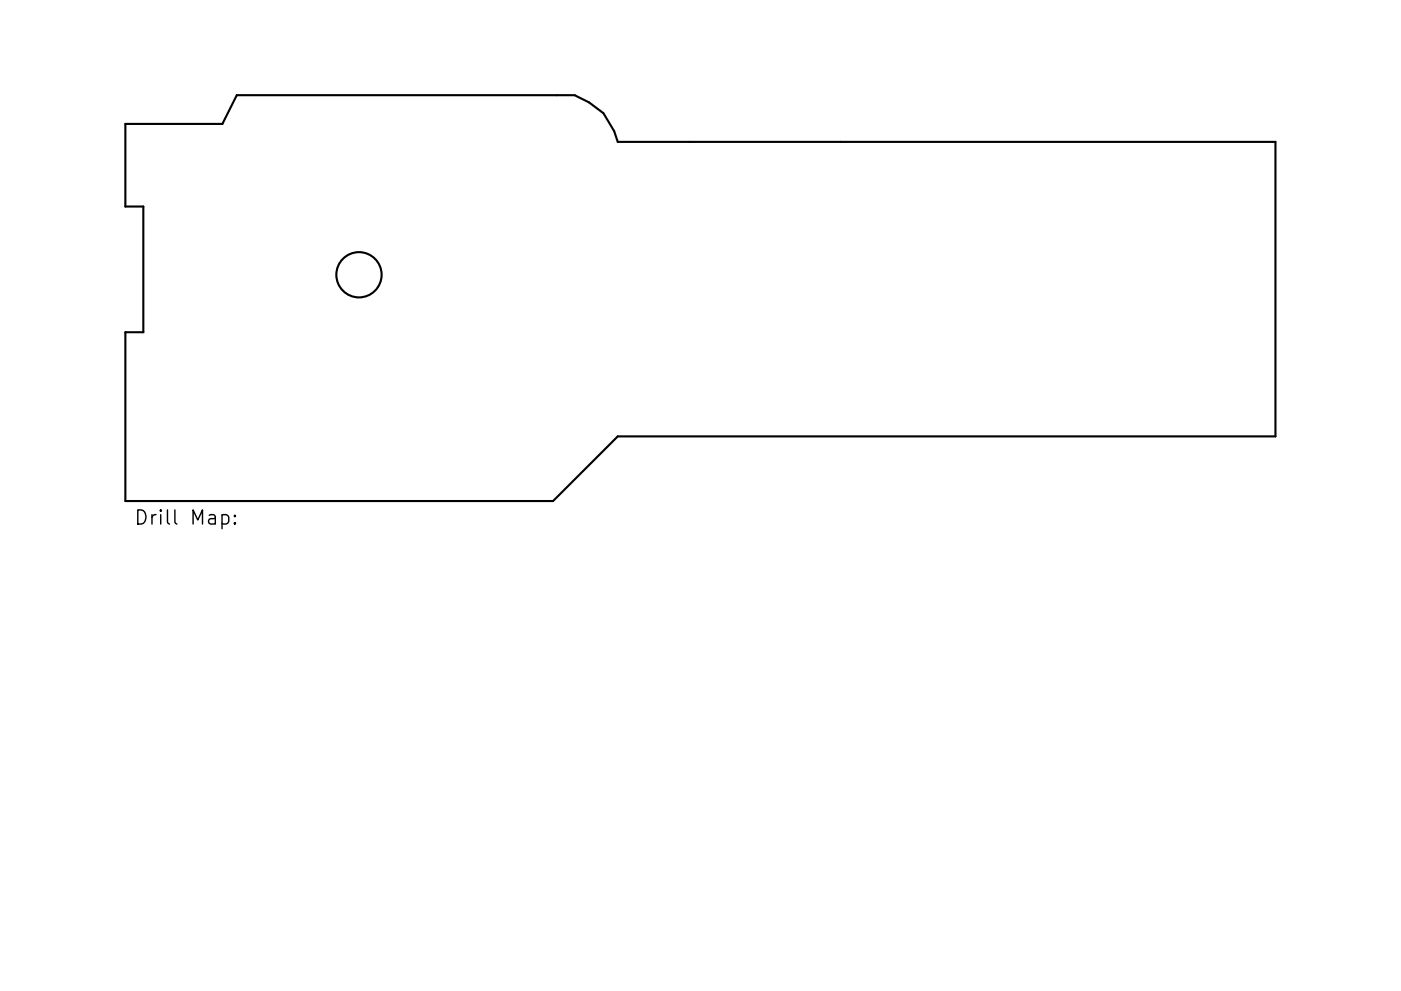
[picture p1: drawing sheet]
<svg xmlns="http://www.w3.org/2000/svg" width="297mm" height="210mm" viewBox="0 0 297 210" stroke-linecap="round" stroke-linejoin="round" font-family="sans-serif">
<defs><g id="words">
<text font-size="4.2" x="28.4" y="111.3">Drill Map:</text>
</g></defs>
<g fill="none" stroke="#000" stroke-width=".45">
<path d="M26.6 26.3h20.6l3-6.1h71.6l3.1 1.5 3 2.3 2.3 3.8 .8 2.3h139.4v62.5h-139.4l-13.7 13.7h-90.7v-35.8h3.8v-26.7h-3.8z"/>
<circle cx="76.1" cy="58.3" r="4.8"/>
</g>
<path d="M47.1 109.3l.8-.1 .6 .6v.8l-.3 .4-.3 .2-.8-.2M49.8 110.9l.1 .1-.1 .2-.2-.2 .2-.1v.3M49.8 109.3l.1 .2-.1 .1-.2-.1 .2-.2v.3" fill="none" stroke="#000" stroke-width=".3"/>
<use href="#words"/>
</svg>
